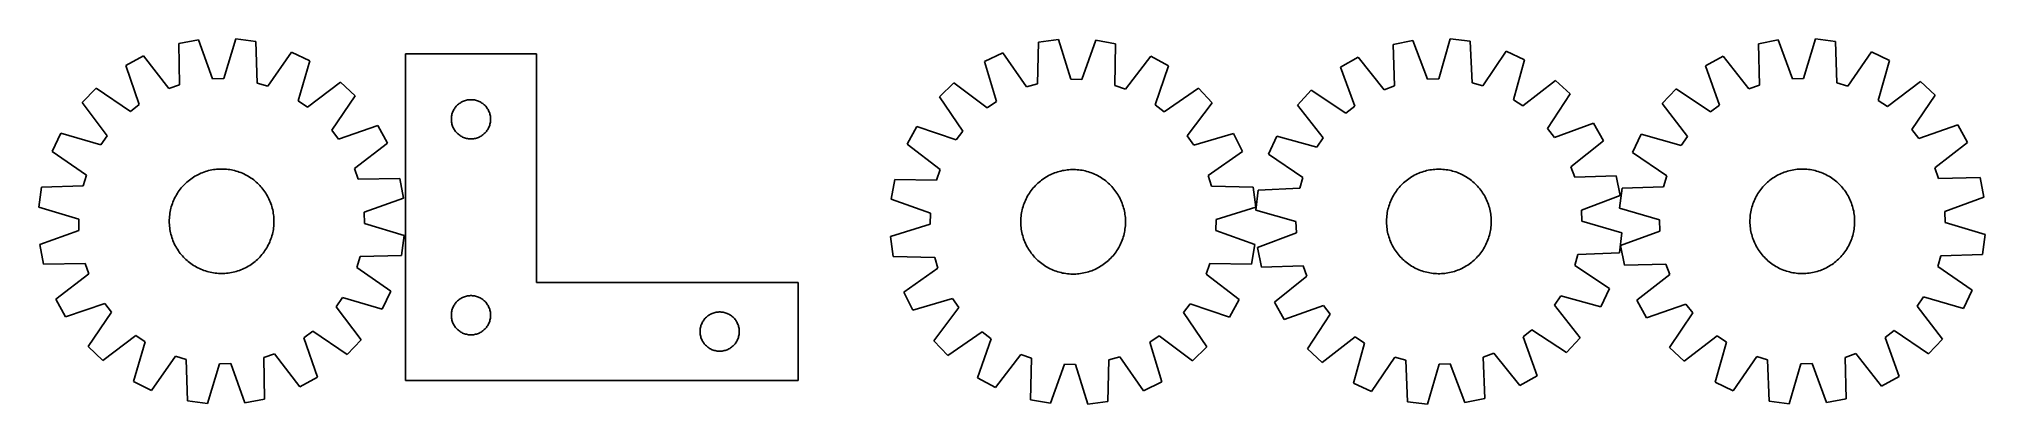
# Model space of a CAD drawing. Header units: millimetres. Extents: x 7 to 1493, y 7 to 286.
import ezdxf

# ---------------------------------------------------------------- set-up
doc = ezdxf.new("R2010")
doc.units = ezdxf.units.MM
doc.layers.add('CUT', color=7, linetype='CONTINUOUS', true_color=0x000000)

msp = doc.modelspace()

# ---------------------------------------------------------------- linework, layer by layer
at = {"layer": 'CUT'}
for p, q in [((128.545004, 285.35677), (113.411995, 282.577812)), ((113.411995, 282.577812), (114.015966, 250.819192)), ((139.263957, 255.45562), (128.545004, 285.35677)), ((157.075264, 286.056829), (147.835721, 255.665949)), ((172.326355, 284.023419), (157.075264, 286.056829)), ((173.280722, 252.273396), (172.326355, 284.023419)), ((770.315181, 283.54067), (769.442664, 251.788293)), ((785.56098, 285.613389), (770.315181, 283.54067)), ((794.878835, 255.246428), (785.56098, 285.613389)), ((814.09295, 284.986879), (803.451112, 255.058196)), ((829.233072, 282.24694), (814.09295, 284.986879)), ((1056.283951, 284.919892), (1041.197313, 281.899312)), ((1067.479654, 255.193961), (1056.283951, 284.919892)), ((1084.799369, 286.076062), (1076.046959, 255.541326)), ((1100.081025, 284.286777), (1084.799369, 286.076062)), ((1101.542954, 252.556074), (1100.081025, 284.286777)), ((1335.405738, 285.244582), (1320.287639, 282.385625)), ((1346.282687, 255.400541), (1335.405738, 285.244582)), ((1363.931896, 286.095525), (1354.853218, 255.656203)), ((1379.193529, 284.142805), (1363.931896, 286.095525)), ((1380.315807, 252.398274), (1379.193529, 284.142805)), ((86.494436, 273.095682), (72.960835, 265.776379)), ((105.92873, 247.970337), (86.494436, 273.095682)), ((199.676575, 275.872879), (181.497949, 249.82461)), ((213.552866, 269.226144), (199.676575, 275.872879)), ((204.649227, 238.735163), (213.552866, 269.226144)), ((386.720519, 274.546693), (286.720519, 274.546693)), ((286.720519, 274.546693), (286.720519, 24.546693)), ((386.720519, 99.546693), (386.720519, 274.546693)), ((742.986063, 275.319653), (729.126952, 268.63717)), ((729.126952, 268.63717), (738.109163, 238.169241)), ((761.231777, 249.318332), (742.986063, 275.319653)), ((828.710971, 250.486869), (829.233072, 282.24694)), ((856.174985, 272.83423), (836.805525, 247.65887)), ((869.727409, 265.549839), (856.174985, 272.83423)), ((1014.434814, 271.987981), (1001.019979, 264.453211)), ((1034.268379, 247.176603), (1014.434814, 271.987981)), ((1041.197313, 281.899312), (1042.309028, 250.15441)), ((1127.558076, 276.57461), (1109.798287, 250.238994)), ((1141.538875, 270.150607), (1127.558076, 276.57461)), ((1133.123925, 239.521155), (1141.538875, 270.150607)), ((1293.420606, 272.761262), (1279.925906, 265.370483)), ((1312.987515, 247.739055), (1293.420606, 272.761262)), ((1320.287639, 282.385625), (1321.059571, 250.630643)), ((1406.586474, 276.137033), (1388.54587, 249.992983)), ((1420.497726, 269.563782), (1406.586474, 276.137033)), ((1411.755475, 239.026136), (1420.497726, 269.563782)), ((72.960835, 265.776379), (83.349199, 235.758773)), ((147.835721, 255.665949), (139.263957, 255.45562)), ((237.045816, 253.022838), (211.707558, 233.866966)), ((248.188999, 242.413408), (237.045816, 253.022838)), ((803.451112, 255.058196), (794.878835, 255.246428)), ((859.41646, 235.505554), (869.727409, 265.549839)), ((1001.019979, 264.453211), (1011.886998, 234.605554)), ((1076.046959, 255.541326), (1067.479654, 255.193961)), ((1165.287912, 254.325025), (1140.259196, 234.766443)), ((1176.599316, 243.895131), (1165.287912, 254.325025)), ((1279.925906, 265.370483), (1290.472886, 235.40824)), ((1354.853218, 255.656203), (1346.282687, 255.400541)), ((1444.076045, 253.484955), (1418.839455, 234.195339)), ((1455.275185, 242.934609), (1444.076045, 253.484955)), ((50.290854, 248.440353), (39.681424, 237.29717)), ((76.538125, 230.550257), (50.290854, 248.440353)), ((114.015966, 250.819192), (105.92873, 247.970337)), ((181.497949, 249.82461), (173.280722, 252.273396)), ((211.707558, 233.866966), (204.649227, 238.735163)), ((230.298903, 216.166137), (248.188999, 242.413408)), ((329.670868, 237.786875), (330.361803, 238.132227)), ((330.361803, 238.132227), (331.069601, 238.441552)), ((331.069601, 238.441552), (331.792383, 238.714031)), ((331.792383, 238.714031), (332.528235, 238.948941)), ((332.528235, 238.948941), (333.275203, 239.145658)), ((333.275203, 239.145658), (334.031308, 239.303662)), ((334.031308, 239.303662), (334.794544, 239.422533)), ((334.794544, 239.422533), (335.562887, 239.501956)), ((335.562887, 239.501956), (336.3343, 239.54172)), ((336.3343, 239.54172), (337.106738, 239.54172)), ((337.106738, 239.54172), (337.878151, 239.501956)), ((337.878151, 239.501956), (338.646494, 239.422533)), ((338.646494, 239.422533), (339.409731, 239.303662)), ((339.409731, 239.303662), (340.165835, 239.145658)), ((340.165835, 239.145658), (340.912804, 238.948941)), ((340.912804, 238.948941), (341.648655, 238.714031)), ((341.648655, 238.714031), (342.371438, 238.441552)), ((342.371438, 238.441552), (343.079235, 238.132227)), ((343.079235, 238.132227), (343.77017, 237.786875)), ((705.67585, 252.373356), (694.560053, 241.735235)), ((694.560053, 241.735235), (712.517751, 215.53417)), ((731.063405, 233.282866), (705.67585, 252.373356)), ((738.109163, 238.169241), (731.063405, 233.282866)), ((769.442664, 251.788293), (761.231777, 249.318332)), ((836.805525, 247.65887), (828.710971, 250.486869)), ((892.442004, 248.272311), (866.240938, 230.314613)), ((903.080125, 237.156514), (892.442004, 248.272311)), ((978.630101, 246.756908), (968.200207, 235.445504)), ((1005.160079, 229.288794), (978.630101, 246.756908)), ((1042.309028, 250.15441), (1034.268379, 247.176603)), ((1109.798287, 250.238994), (1101.542954, 252.556074)), ((1140.259196, 234.766443), (1133.123925, 239.521155)), ((1159.131202, 217.365153), (1176.599316, 243.895131)), ((1257.347931, 247.9148), (1246.797585, 236.715659)), ((1283.689455, 230.163774), (1257.347931, 247.9148)), ((1321.059571, 250.630643), (1312.987515, 247.739055)), ((1388.54587, 249.992983), (1380.315807, 252.398274)), ((1418.839455, 234.195339), (1411.755475, 239.026136)), ((1437.524159, 216.593085), (1455.275185, 242.934609)), ((39.681424, 237.29717), (58.837295, 211.958911)), ((83.349199, 235.758773), (76.538125, 230.550257)), ((321.720519, 224.546693), (321.740408, 225.318874)), ((321.740408, 223.774511), (321.720519, 224.546693)), ((321.740408, 225.318874), (321.800021, 226.089008)), ((321.800021, 223.004378), (321.740408, 223.774511)), ((321.800021, 226.089008), (321.899201, 226.855051)), ((321.899201, 226.855051), (322.037684, 227.614974)), ((322.037684, 227.614974), (322.215103, 228.366759)), ((322.215103, 228.366759), (322.430988, 229.108415)), ((322.430988, 229.108415), (322.684767, 229.837974)), ((322.684767, 229.837974), (322.975766, 230.553501)), ((322.975766, 230.553501), (323.303213, 231.2531)), ((323.303213, 231.2531), (323.666241, 231.934914)), ((323.666241, 231.934914), (324.063886, 232.597136)), ((324.063886, 232.597136), (324.495094, 233.238009)), ((324.495094, 233.238009), (324.958722, 233.855835)), ((324.958722, 233.855835), (325.45354, 234.448974)), ((325.45354, 234.448974), (325.978236, 235.015855)), ((325.978236, 235.015855), (326.531419, 235.554973)), ((326.531419, 235.554973), (327.111621, 236.064899)), ((327.111621, 236.064899), (327.717305, 236.544281)), ((327.717305, 236.544281), (328.346863, 236.991848)), ((328.346863, 236.991848), (328.998627, 237.406412)), ((328.998627, 237.406412), (329.670868, 237.786875)), ((343.77017, 237.786875), (344.442411, 237.406412)), ((344.442411, 237.406412), (345.094175, 236.991848)), ((345.094175, 236.991848), (345.723733, 236.544281)), ((345.723733, 236.544281), (346.329417, 236.064899)), ((346.329417, 236.064899), (346.909619, 235.554973)), ((346.909619, 235.554973), (347.462802, 235.015855)), ((347.462802, 235.015855), (347.987498, 234.448974)), ((347.987498, 234.448974), (348.482316, 233.855835)), ((348.482316, 233.855835), (348.945944, 233.238009)), ((348.945944, 233.238009), (349.377153, 232.597136)), ((349.377153, 232.597136), (349.774798, 231.934914)), ((349.774798, 231.934914), (350.137825, 231.2531)), ((350.137825, 231.2531), (350.465273, 230.553501)), ((350.465273, 230.553501), (350.756271, 229.837974)), ((350.756271, 229.837974), (351.01005, 229.108415)), ((351.01005, 229.108415), (351.225935, 228.366759)), ((351.225935, 228.366759), (351.403354, 227.614974)), ((351.403354, 227.614974), (351.541838, 226.855051)), ((351.541838, 226.855051), (351.641017, 226.089008)), ((351.641017, 226.089008), (351.70063, 225.318874)), ((351.70063, 223.774511), (351.641017, 223.004378)), ((351.70063, 225.318874), (351.720519, 224.546693)), ((351.720519, 224.546693), (351.70063, 223.774511)), ((866.240938, 230.314613), (859.41646, 235.505554)), ((883.989635, 211.768959), (903.080125, 237.156514)), ((968.200207, 235.445504), (987.758789, 210.416788)), ((1011.886998, 234.605554), (1005.160079, 229.288794)), ((1246.797585, 236.715659), (1266.087201, 211.47907)), ((1290.472886, 235.40824), (1283.689455, 230.163774)), ((23.478117, 213.80422), (16.831382, 199.927929)), ((53.969099, 204.90058), (23.478117, 213.80422)), ((58.837295, 211.958911), (53.969099, 204.90058)), ((235.507419, 209.355063), (230.298903, 216.166137)), ((265.525025, 219.743427), (235.507419, 209.355063)), ((272.844328, 206.209826), (265.525025, 219.743427)), ((321.899201, 222.238334), (321.800021, 223.004378)), ((322.037684, 221.478412), (321.899201, 222.238334)), ((322.215103, 220.726626), (322.037684, 221.478412)), ((322.430988, 219.98497), (322.215103, 220.726626)), ((322.684767, 219.255411), (322.430988, 219.98497)), ((322.975766, 218.539884), (322.684767, 219.255411)), ((323.303213, 217.840286), (322.975766, 218.539884)), ((323.666241, 217.158472), (323.303213, 217.840286)), ((324.063886, 216.49625), (323.666241, 217.158472)), ((324.495094, 215.855376), (324.063886, 216.49625)), ((324.958722, 215.23755), (324.495094, 215.855376)), ((325.45354, 214.644411), (324.958722, 215.23755)), ((325.978236, 214.07753), (325.45354, 214.644411)), ((326.531419, 213.538412), (325.978236, 214.07753)), ((327.111621, 213.028486), (326.531419, 213.538412)), ((327.717305, 212.549104), (327.111621, 213.028486)), ((328.346863, 212.101537), (327.717305, 212.549104)), ((328.998627, 211.686973), (328.346863, 212.101537)), ((329.670868, 211.306511), (328.998627, 211.686973)), ((330.361803, 210.961159), (329.670868, 211.306511)), ((331.069601, 210.651833), (330.361803, 210.961159)), ((331.792383, 210.379354), (331.069601, 210.651833)), ((332.528235, 210.144445), (331.792383, 210.379354)), ((333.275203, 209.947727), (332.528235, 210.144445)), ((334.031308, 209.789723), (333.275203, 209.947727)), ((334.794544, 209.670853), (334.031308, 209.789723)), ((335.562887, 209.59143), (334.794544, 209.670853)), ((336.3343, 209.551666), (335.562887, 209.59143)), ((337.106738, 209.551666), (336.3343, 209.551666)), ((337.878151, 209.59143), (337.106738, 209.551666)), ((338.646494, 209.670853), (337.878151, 209.59143)), ((339.409731, 209.789723), (338.646494, 209.670853)), ((340.165835, 209.947727), (339.409731, 209.789723)), ((340.912804, 210.144445), (340.165835, 209.947727)), ((341.648655, 210.379354), (340.912804, 210.144445)), ((342.371438, 210.651833), (341.648655, 210.379354)), ((343.079235, 210.961159), (342.371438, 210.651833)), ((343.77017, 211.306511), (343.079235, 210.961159)), ((344.442411, 211.686973), (343.77017, 211.306511)), ((345.094175, 212.101537), (344.442411, 211.686973)), ((345.723733, 212.549104), (345.094175, 212.101537)), ((346.329417, 213.028486), (345.723733, 212.549104)), ((346.909619, 213.538412), (346.329417, 213.028486)), ((347.462802, 214.07753), (346.909619, 213.538412)), ((347.987498, 214.644411), (347.462802, 214.07753)), ((348.482316, 215.23755), (347.987498, 214.644411)), ((348.945944, 215.855376), (348.482316, 215.23755)), ((349.377153, 216.49625), (348.945944, 215.855376)), ((349.774798, 217.158472), (349.377153, 216.49625)), ((350.137825, 217.840286), (349.774798, 217.158472)), ((350.465273, 218.539884), (350.137825, 217.840286)), ((350.756271, 219.255411), (350.465273, 218.539884)), ((351.01005, 219.98497), (350.756271, 219.255411)), ((351.225935, 220.726626), (351.01005, 219.98497)), ((351.403354, 221.478412), (351.225935, 220.726626)), ((351.541838, 222.238334), (351.403354, 221.478412)), ((351.641017, 223.004378), (351.541838, 222.238334)), ((677.282524, 219.02064), (669.998133, 205.468216)), ((707.32681, 208.709691), (677.282524, 219.02064)), ((712.517751, 215.53417), (707.32681, 208.709691)), ((888.87601, 204.723201), (883.989635, 211.768959)), ((919.343938, 213.705412), (888.87601, 204.723201)), ((926.026422, 199.846301), (919.343938, 213.705412)), ((952.374625, 211.696467), (945.950622, 197.715668)), ((983.004077, 203.281517), (952.374625, 211.696467)), ((987.758789, 210.416788), (983.004077, 203.281517)), ((1164.447962, 210.638234), (1159.131202, 217.365153)), ((1194.295619, 221.505253), (1164.447962, 210.638234)), ((1201.830389, 208.090418), (1194.295619, 221.505253)), ((1230.718758, 213.13734), (1224.145507, 199.226089)), ((1261.256404, 204.39509), (1230.718758, 213.13734)), ((1266.087201, 211.47907), (1261.256404, 204.39509)), ((1442.768626, 209.809654), (1437.524159, 216.593085)), ((1472.730868, 220.356634), (1442.768626, 209.809654)), ((1480.121647, 206.861934), (1472.730868, 220.356634)), ((16.831382, 199.927929), (42.879651, 181.749303)), ((247.718983, 186.775532), (272.844328, 206.209826)), ((669.998133, 205.468216), (695.173493, 186.098756)), ((900.025101, 181.600587), (926.026422, 199.846301)), ((945.950622, 197.715668), (972.286238, 179.955879)), ((1177.019011, 188.256853), (1201.830389, 208.090418)), ((1224.145507, 199.226089), (1250.289557, 181.185485)), ((1455.09944, 187.295025), (1480.121647, 206.861934)), ((42.879651, 181.749303), (40.430865, 173.532076)), ((121.679508, 178.060199), (122.683647, 178.815653)), ((122.683647, 178.815653), (123.71102, 179.539194)), ((123.71102, 179.539194), (124.760614, 180.230107)), ((124.760614, 180.230107), (125.831391, 180.88771)), ((125.831391, 180.88771), (126.922296, 181.511356)), ((126.922296, 181.511356), (128.032252, 182.100427)), ((128.032252, 182.100427), (129.160163, 182.654343)), ((129.160163, 182.654343), (130.304917, 183.172557)), ((130.304917, 183.172557), (131.465383, 183.654558)), ((131.465383, 183.654558), (132.640417, 184.09987)), ((132.640417, 184.09987), (133.828858, 184.508054)), ((133.828858, 184.508054), (135.029534, 184.878706)), ((135.029534, 184.878706), (136.241261, 185.211461)), ((136.241261, 185.211461), (137.462841, 185.505991)), ((137.462841, 185.505991), (138.69307, 185.762005)), ((138.69307, 185.762005), (139.930734, 185.97925)), ((139.930734, 185.97925), (141.174611, 186.157511)), ((141.174611, 186.157511), (142.423473, 186.296614)), ((142.423473, 186.296614), (143.676089, 186.39642)), ((143.676089, 186.39642), (144.931221, 186.456832)), ((144.931221, 186.456832), (146.187632, 186.477789)), ((146.187632, 186.477789), (147.444081, 186.459271)), ((147.444081, 186.459271), (148.699328, 186.401296)), ((148.699328, 186.401296), (149.952135, 186.303921)), ((149.952135, 186.303921), (151.201265, 186.167243)), ((151.201265, 186.167243), (152.445485, 185.991396)), ((152.445485, 185.991396), (153.683569, 185.776554)), ((153.683569, 185.776554), (154.914292, 185.522928)), ((154.914292, 185.522928), (156.136442, 185.23077)), ((156.136442, 185.23077), (157.348812, 184.900368)), ((157.348812, 184.900368), (158.550206, 184.532047)), ((158.550206, 184.532047), (159.739437, 184.126171)), ((159.739437, 184.126171), (160.915333, 183.683141)), ((160.915333, 183.683141), (162.076733, 183.203393)), ((162.076733, 183.203393), (163.22249, 182.687402)), ((163.22249, 182.687402), (164.351475, 182.135677)), ((164.351475, 182.135677), (165.462572, 181.548761)), ((165.462572, 181.548761), (166.554685, 180.927235)), ((166.554685, 180.927235), (167.626737, 180.271711)), ((167.626737, 180.271711), (168.677669, 179.582836)), ((168.677669, 179.582836), (169.706445, 178.861291)), ((169.706445, 178.861291), (170.712049, 178.107788)), ((250.567838, 178.688295), (247.718983, 186.775532)), ((282.326459, 179.292266), (250.567838, 178.688295)), ((285.105417, 164.159258), (282.326459, 179.292266)), ((660.585423, 178.526303), (657.845485, 163.386181)), ((692.345495, 178.004202), (660.585423, 178.526303)), ((695.173493, 186.098756), (692.345495, 178.004202)), ((772.701375, 178.01154), (773.716786, 178.751776)), ((773.716786, 178.751776), (774.754946, 179.459751)), ((774.754946, 179.459751), (775.814833, 180.134768)), ((775.814833, 180.134768), (776.895399, 180.776159)), ((776.895399, 180.776159), (777.995579, 181.383293)), ((777.995579, 181.383293), (779.114286, 181.95557)), ((779.114286, 181.95557), (780.250417, 182.492424)), ((780.250417, 182.492424), (781.402851, 182.993328)), ((781.402851, 182.993328), (782.570449, 183.457785)), ((782.570449, 183.457785), (783.752061, 183.885338)), ((783.752061, 183.885338), (784.946519, 184.275564)), ((784.946519, 184.275564), (786.152645, 184.628079)), ((786.152645, 184.628079), (787.369248, 184.942535)), ((787.369248, 184.942535), (788.595129, 185.218622)), ((788.595129, 185.218622), (789.829077, 185.456066)), ((789.829077, 185.456066), (791.069874, 185.654634)), ((791.069874, 185.654634), (792.316296, 185.814129)), ((792.316296, 185.814129), (793.567113, 185.934395)), ((793.567113, 185.934395), (794.82109, 186.015312)), ((794.82109, 186.015312), (796.076991, 186.056801)), ((796.076991, 186.056801), (797.333574, 186.058821)), ((797.333574, 186.058821), (798.589602, 186.021369)), ((798.589602, 186.021369), (799.843833, 185.944483)), ((799.843833, 185.944483), (801.09503, 185.828239)), ((801.09503, 185.828239), (802.341958, 185.672751)), ((802.341958, 185.672751), (803.583387, 185.478173)), ((803.583387, 185.478173), (804.818092, 185.244697)), ((804.818092, 185.244697), (806.044853, 184.972553)), ((806.044853, 184.972553), (807.262462, 184.662009)), ((807.262462, 184.662009), (808.469714, 184.313373)), ((808.469714, 184.313373), (809.665421, 183.926988)), ((809.665421, 183.926988), (810.8484, 183.503236)), ((810.8484, 183.503236), (812.017486, 183.042534)), ((812.017486, 183.042534), (813.171524, 182.545338)), ((813.171524, 182.545338), (814.309375, 182.012138)), ((814.309375, 182.012138), (815.429916, 181.443461)), ((815.429916, 181.443461), (816.532042, 180.839867)), ((816.532042, 180.839867), (817.614664, 180.201952)), ((817.614664, 180.201952), (818.676715, 179.530346)), ((818.676715, 179.530346), (819.717146, 178.825712)), ((819.717146, 178.825712), (820.734931, 178.088744)), ((902.495062, 173.3897), (900.025101, 181.600587)), ((972.286238, 179.955879), (969.969158, 171.700546)), ((1052.12694, 178.298673), (1053.142612, 179.038549)), ((1053.142612, 179.038549), (1054.181024, 179.746157)), ((1054.181024, 179.746157), (1055.241149, 180.420798)), ((1055.241149, 180.420798), (1056.321942, 181.061807)), ((1056.321942, 181.061807), (1057.422337, 181.668551)), ((1057.422337, 181.668551), (1058.541247, 182.240432)), ((1058.541247, 182.240432), (1059.677568, 182.776884)), ((1059.677568, 182.776884), (1060.830179, 183.27738)), ((1060.830179, 183.27738), (1061.997941, 183.741423)), ((1061.997941, 183.741423), (1063.179704, 184.168558)), ((1063.179704, 184.168558), (1064.3743, 184.558362)), ((1064.3743, 184.558362), (1065.580551, 184.91045)), ((1065.580551, 184.91045), (1066.797266, 185.224475)), ((1066.797266, 185.224475), (1068.023244, 185.500128)), ((1068.023244, 185.500128), (1069.257276, 185.737135)), ((1069.257276, 185.737135), (1070.498143, 185.935264)), ((1070.498143, 185.935264), (1071.744622, 186.094318)), ((1071.744622, 186.094318), (1072.995481, 186.214141)), ((1072.995481, 186.214141), (1074.249487, 186.294614)), ((1074.249487, 186.294614), (1075.505402, 186.335659)), ((1075.505402, 186.335659), (1076.761986, 186.337233)), ((1076.761986, 186.337233), (1078.018, 186.299337)), ((1078.018, 186.299337), (1079.272204, 186.222007)), ((1079.272204, 186.222007), (1080.523359, 186.10532)), ((1080.523359, 186.10532), (1081.770233, 185.949391)), ((1081.770233, 185.949391), (1083.011593, 185.754373)), ((1083.011593, 185.754373), (1084.246215, 185.52046)), ((1084.246215, 185.52046), (1085.47288, 185.247881)), ((1085.47288, 185.247881), (1086.690378, 184.936907)), ((1086.690378, 184.936907), (1087.897508, 184.587844)), ((1087.897508, 184.587844), (1089.093077, 184.201035)), ((1089.093077, 184.201035), (1090.275907, 183.776864)), ((1090.275907, 183.776864), (1091.444829, 183.315749)), ((1091.444829, 183.315749), (1092.598691, 182.818145)), ((1092.598691, 182.818145), (1093.736353, 182.284542)), ((1093.736353, 182.284542), (1094.856693, 181.715468)), ((1094.856693, 181.715468), (1095.958605, 181.111484)), ((1095.958605, 181.111484), (1097.041001, 180.473186)), ((1097.041001, 180.473186), (1098.102815, 179.801204)), ((1098.102815, 179.801204), (1099.142996, 179.096201)), ((1099.142996, 179.096201), (1100.16052, 178.358874)), ((1179.996818, 180.216204), (1177.019011, 188.256853)), ((1211.74172, 181.327919), (1179.996818, 180.216204)), ((1214.7623, 166.241281), (1211.74172, 181.327919)), ((1250.289557, 181.185485), (1247.884265, 172.955421)), ((1329.107823, 177.9132), (1330.107952, 178.673954)), ((1330.107952, 178.673954), (1331.131485, 179.402918)), ((1331.131485, 179.402918), (1332.177409, 180.099373)), ((1332.177409, 180.099373), (1333.244693, 180.762631)), ((1333.244693, 180.762631), (1334.332285, 181.392037)), ((1334.332285, 181.392037), (1335.439109, 181.98697)), ((1335.439109, 181.98697), (1336.564075, 182.546844)), ((1336.564075, 182.546844), (1337.706072, 183.071106)), ((1337.706072, 183.071106), (1338.863973, 183.559238)), ((1338.863973, 183.559238), (1340.036635, 184.010758)), ((1340.036635, 184.010758), (1341.222901, 184.425221)), ((1341.222901, 184.425221), (1342.4216, 184.802219)), ((1342.4216, 184.802219), (1343.631549, 185.141378)), ((1343.631549, 185.141378), (1344.851555, 185.442365)), ((1344.851555, 185.442365), (1346.080413, 185.704881)), ((1346.080413, 185.704881), (1347.31691, 185.928669)), ((1347.31691, 185.928669), (1348.559827, 186.113507)), ((1348.559827, 186.113507), (1349.807936, 186.259213)), ((1349.807936, 186.259213), (1351.060006, 186.365643)), ((1351.060006, 186.365643), (1352.314802, 186.432692)), ((1352.314802, 186.432692), (1353.571084, 186.460294)), ((1353.571084, 186.460294), (1354.827613, 186.448421)), ((1354.827613, 186.448421), (1356.083149, 186.397086)), ((1356.083149, 186.397086), (1357.336454, 186.306338)), ((1357.336454, 186.306338), (1358.586289, 186.176269)), ((1358.586289, 186.176269), (1359.831422, 186.007005)), ((1359.831422, 186.007005), (1361.070624, 185.798714)), ((1361.070624, 185.798714), (1362.302672, 185.551601)), ((1362.302672, 185.551601), (1363.526351, 185.265911)), ((1363.526351, 185.265911), (1364.740451, 184.941926)), ((1364.740451, 184.941926), (1365.943776, 184.579964)), ((1365.943776, 184.579964), (1367.135137, 184.180384)), ((1367.135137, 184.180384), (1368.31336, 183.743579)), ((1368.31336, 183.743579), (1369.477281, 183.269981)), ((1369.477281, 183.269981), (1370.625751, 182.760056)), ((1370.625751, 182.760056), (1371.757638, 182.21431)), ((1371.757638, 182.21431), (1372.871823, 181.633279)), ((1372.871823, 181.633279), (1373.967209, 181.017537)), ((1373.967209, 181.017537), (1375.042713, 180.367692)), ((1375.042713, 180.367692), (1376.097274, 179.684386)), ((1376.097274, 179.684386), (1377.129851, 178.968292)), ((1377.129851, 178.968292), (1378.139426, 178.220118)), ((1457.991029, 179.222969), (1455.09944, 187.295025)), ((1489.74601, 179.994901), (1457.991029, 179.222969)), ((1492.604967, 164.876802), (1489.74601, 179.994901)), ((8.680843, 172.577709), (6.647432, 157.326617)), ((40.430865, 173.532076), (8.680843, 172.577709)), ((110.016859, 163.473844), (110.568585, 164.602828)), ((110.568585, 164.602828), (111.155501, 165.713925)), ((111.155501, 165.713925), (111.777027, 166.806039)), ((111.777027, 166.806039), (112.432551, 167.878091)), ((112.432551, 167.878091), (113.121425, 168.929023)), ((113.121425, 168.929023), (113.84297, 169.957799)), ((113.84297, 169.957799), (114.596474, 170.963403)), ((114.596474, 170.963403), (115.381193, 171.944842)), ((115.381193, 171.944842), (116.196352, 172.901149)), ((116.196352, 172.901149), (117.041147, 173.831379)), ((117.041147, 173.831379), (117.914745, 174.734614)), ((117.914745, 174.734614), (118.816283, 175.609963)), ((118.816283, 175.609963), (119.744871, 176.456563)), ((119.744871, 176.456563), (120.699593, 177.273577)), ((120.699593, 177.273577), (121.679508, 178.060199)), ((170.712049, 178.107788), (171.693489, 177.323069)), ((171.693489, 177.323069), (172.649795, 176.50791)), ((172.649795, 176.50791), (173.580025, 175.663115)), ((173.580025, 175.663115), (174.483261, 174.789517)), ((174.483261, 174.789517), (175.35861, 173.887979)), ((175.35861, 173.887979), (176.205209, 172.959391)), ((176.205209, 172.959391), (177.022223, 172.004668)), ((177.022223, 172.004668), (177.808845, 171.024754)), ((177.808845, 171.024754), (178.564299, 170.020614)), ((178.564299, 170.020614), (179.28784, 168.993241)), ((179.28784, 168.993241), (179.978753, 167.943648)), ((179.978753, 167.943648), (180.636357, 166.87287)), ((180.636357, 166.87287), (181.260002, 165.781966)), ((181.260002, 165.781966), (181.849073, 164.67201)), ((181.849073, 164.67201), (182.402989, 163.544099)), ((255.204267, 153.440304), (285.105417, 164.159258)), ((760.287025, 162.464755), (760.820225, 163.602606)), ((760.820225, 163.602606), (761.388903, 164.723147)), ((761.388903, 164.723147), (761.992497, 165.825273)), ((761.992497, 165.825273), (762.630411, 166.907895)), ((762.630411, 166.907895), (763.302017, 167.969946)), ((763.302017, 167.969946), (764.006652, 169.010378)), ((764.006652, 169.010378), (764.743619, 170.028162)), ((764.743619, 170.028162), (765.512192, 171.022296)), ((765.512192, 171.022296), (766.311613, 171.991798)), ((766.311613, 171.991798), (767.141092, 172.935711)), ((767.141092, 172.935711), (767.99981, 173.853104)), ((767.99981, 173.853104), (768.886921, 174.743071)), ((768.886921, 174.743071), (769.801548, 175.604734)), ((769.801548, 175.604734), (770.74279, 176.437243)), ((770.74279, 176.437243), (771.709717, 177.239775)), ((771.709717, 177.239775), (772.701375, 178.01154)), ((820.734931, 178.088744), (821.729065, 177.320171)), ((821.729065, 177.320171), (822.698567, 176.520751)), ((822.698567, 176.520751), (823.64248, 175.691272)), ((823.64248, 175.691272), (824.559873, 174.832554)), ((824.559873, 174.832554), (825.44984, 173.945443)), ((825.44984, 173.945443), (826.311503, 173.030815)), ((826.311503, 173.030815), (827.144011, 172.089573)), ((827.144011, 172.089573), (827.946544, 171.122646)), ((827.946544, 171.122646), (828.718309, 170.130988)), ((828.718309, 170.130988), (829.458545, 169.115578)), ((829.458545, 169.115578), (830.16652, 168.077417)), ((830.16652, 168.077417), (830.841536, 167.017531)), ((830.841536, 167.017531), (831.482928, 165.936964)), ((831.482928, 165.936964), (832.090062, 164.836784)), ((832.090062, 164.836784), (832.662338, 163.718077)), ((832.662338, 163.718077), (833.199193, 162.581946)), ((934.247439, 172.517182), (902.495062, 173.3897)), ((936.320158, 157.271384), (934.247439, 172.517182)), ((938.238455, 170.238617), (936.44917, 154.956961)), ((969.969158, 171.700546), (938.238455, 170.238617)), ((1039.707087, 162.756283), (1040.24069, 163.893945)), ((1040.24069, 163.893945), (1040.809764, 165.014285)), ((1040.809764, 165.014285), (1041.413748, 166.116197)), ((1041.413748, 166.116197), (1042.052046, 167.198594)), ((1042.052046, 167.198594), (1042.724028, 168.260407)), ((1042.724028, 168.260407), (1043.429031, 169.300588)), ((1043.429031, 169.300588), (1044.166358, 170.318112)), ((1044.166358, 170.318112), (1044.935283, 171.311974)), ((1044.935283, 171.311974), (1045.735047, 172.281193)), ((1045.735047, 172.281193), (1046.56486, 173.224812)), ((1046.56486, 173.224812), (1047.423903, 174.141901)), ((1047.423903, 174.141901), (1048.311329, 175.031554)), ((1048.311329, 175.031554), (1049.226261, 175.892893)), ((1049.226261, 175.892893), (1050.167798, 176.725069)), ((1050.167798, 176.725069), (1051.135009, 177.527259)), ((1051.135009, 177.527259), (1052.12694, 178.298673)), ((1100.16052, 178.358874), (1101.154382, 177.589949)), ((1101.154382, 177.589949), (1102.123601, 176.790185)), ((1102.123601, 176.790185), (1103.06722, 175.960372)), ((1103.06722, 175.960372), (1103.984309, 175.101329)), ((1103.984309, 175.101329), (1104.873962, 174.213903)), ((1104.873962, 174.213903), (1105.735301, 173.298971)), ((1105.735301, 173.298971), (1106.567476, 172.357434)), ((1106.567476, 172.357434), (1107.369667, 171.390223)), ((1107.369667, 171.390223), (1108.141081, 170.398292)), ((1108.141081, 170.398292), (1108.880957, 169.38262)), ((1108.880957, 169.38262), (1109.588564, 168.344208)), ((1109.588564, 168.344208), (1110.263206, 167.284083)), ((1110.263206, 167.284083), (1110.904215, 166.20329)), ((1110.904215, 166.20329), (1111.510959, 165.102895)), ((1111.510959, 165.102895), (1112.08284, 163.983985)), ((1112.08284, 163.983985), (1112.619292, 162.847664)), ((1185.036369, 155.045578), (1214.7623, 166.241281)), ((1216.139735, 171.833144), (1214.187014, 156.571511)), ((1247.884265, 172.955421), (1216.139735, 171.833144)), ((1317.522483, 163.265366), (1318.06823, 164.397252)), ((1318.06823, 164.397252), (1318.649261, 165.511438)), ((1318.649261, 165.511438), (1319.265003, 166.606823)), ((1319.265003, 166.606823), (1319.914848, 167.682327)), ((1319.914848, 167.682327), (1320.598154, 168.736888)), ((1320.598154, 168.736888), (1321.314248, 169.769466)), ((1321.314248, 169.769466), (1322.062422, 170.779041)), ((1322.062422, 170.779041), (1322.841939, 171.764617)), ((1322.841939, 171.764617), (1323.652029, 172.725222)), ((1323.652029, 172.725222), (1324.491893, 173.659907)), ((1324.491893, 173.659907), (1325.360701, 174.56775)), ((1325.360701, 174.56775), (1326.257597, 175.447855)), ((1326.257597, 175.447855), (1327.181694, 176.299354)), ((1327.181694, 176.299354), (1328.132082, 177.121406)), ((1328.132082, 177.121406), (1329.107823, 177.9132)), ((1378.139426, 178.220118), (1379.125003, 177.440601)), ((1379.125003, 177.440601), (1380.085607, 176.630511)), ((1380.085607, 176.630511), (1381.020292, 175.790647)), ((1381.020292, 175.790647), (1381.928135, 174.921839)), ((1381.928135, 174.921839), (1382.80824, 174.024943)), ((1382.80824, 174.024943), (1383.659739, 173.100846)), ((1383.659739, 173.100846), (1384.481791, 172.150458)), ((1384.481791, 172.150458), (1385.273585, 171.174717)), ((1385.273585, 171.174717), (1386.034339, 170.174587)), ((1386.034339, 170.174587), (1386.763304, 169.151055)), ((1386.763304, 169.151055), (1387.459758, 168.105131)), ((1387.459758, 168.105131), (1388.123016, 167.037847)), ((1388.123016, 167.037847), (1388.752422, 165.950255)), ((1388.752422, 165.950255), (1389.347356, 164.843431)), ((1389.347356, 164.843431), (1389.90723, 163.718465)), ((1389.90723, 163.718465), (1390.431491, 162.576468)), ((1462.760927, 153.999853), (1492.604967, 164.876802)), ((6.647432, 157.326617), (37.038312, 148.087075)), ((106.244991, 147.695434), (106.302966, 148.950682)), ((106.302966, 148.950682), (106.400341, 150.203489)), ((106.400341, 150.203489), (106.537019, 151.452619)), ((106.537019, 151.452619), (106.712866, 152.696839)), ((106.712866, 152.696839), (106.927708, 153.934922)), ((106.927708, 153.934922), (107.181333, 155.165646)), ((107.181333, 155.165646), (107.473491, 156.387796)), ((107.473491, 156.387796), (107.803894, 157.600166)), ((107.803894, 157.600166), (108.172215, 158.80156)), ((108.172215, 158.80156), (108.57809, 159.990791)), ((108.57809, 159.990791), (109.021121, 161.166687)), ((109.021121, 161.166687), (109.500868, 162.328087)), ((109.500868, 162.328087), (110.016859, 163.473844)), ((182.402989, 163.544099), (182.921204, 162.399345)), ((182.921204, 162.399345), (183.403205, 161.238879)), ((183.403205, 161.238879), (183.848516, 160.063845)), ((183.848516, 160.063845), (184.2567, 158.875404)), ((184.2567, 158.875404), (184.627352, 157.674727)), ((184.627352, 157.674727), (184.960107, 156.463001)), ((184.960107, 156.463001), (185.254637, 155.24142)), ((185.254637, 155.24142), (185.510651, 154.011191)), ((185.510651, 154.011191), (185.727896, 152.773527)), ((185.727896, 152.773527), (185.906158, 151.529651)), ((185.906158, 151.529651), (186.04526, 150.280788)), ((186.04526, 150.280788), (186.145067, 149.028173)), ((186.145067, 149.028173), (186.205478, 147.77304)), ((255.414596, 144.868541), (255.204267, 153.440304)), ((657.845485, 163.386181), (687.774167, 152.744343)), ((687.774167, 152.744343), (687.585936, 144.172066)), ((756.810994, 147.882833), (756.88788, 149.137064)), ((756.88788, 149.137064), (757.004124, 150.388261)), ((757.004124, 150.388261), (757.159612, 151.635189)), ((757.159612, 151.635189), (757.35419, 152.876618)), ((757.35419, 152.876618), (757.587667, 154.111323)), ((757.587667, 154.111323), (757.859811, 155.338085)), ((757.859811, 155.338085), (758.170354, 156.555693)), ((758.170354, 156.555693), (758.518991, 157.762946)), ((758.518991, 157.762946), (758.905376, 158.958652)), ((758.905376, 158.958652), (759.329128, 160.141632)), ((759.329128, 160.141632), (759.789829, 161.310717)), ((759.789829, 161.310717), (760.287025, 162.464755)), ((833.199193, 162.581946), (833.700096, 161.429513)), ((833.700096, 161.429513), (834.164554, 160.261914)), ((834.164554, 160.261914), (834.592106, 159.080303)), ((834.592106, 159.080303), (834.982333, 157.885845)), ((834.982333, 157.885845), (835.334848, 156.679719)), ((835.334848, 156.679719), (835.649304, 155.463115)), ((835.649304, 155.463115), (835.92539, 154.237235)), ((835.92539, 154.237235), (836.162835, 153.003287)), ((836.162835, 153.003287), (836.361403, 151.76249)), ((836.361403, 151.76249), (836.520898, 150.516067)), ((836.520898, 150.516067), (836.641164, 149.265251)), ((836.641164, 149.265251), (836.722081, 148.011273)), ((905.953196, 147.953529), (936.320158, 157.271384)), ((936.44917, 154.956961), (966.983906, 146.204551)), ((1036.225895, 148.175592), (1036.303225, 149.429796)), ((1036.303225, 149.429796), (1036.419912, 150.680952)), ((1036.419912, 150.680952), (1036.575841, 151.927825)), ((1036.575841, 151.927825), (1036.770859, 153.169185)), ((1036.770859, 153.169185), (1037.004772, 154.403807)), ((1037.004772, 154.403807), (1037.277351, 155.630472)), ((1037.277351, 155.630472), (1037.588325, 156.84797)), ((1037.588325, 156.84797), (1037.937388, 158.0551)), ((1037.937388, 158.0551), (1038.324197, 159.250669)), ((1038.324197, 159.250669), (1038.748368, 160.433499)), ((1038.748368, 160.433499), (1039.209483, 161.602421)), ((1039.209483, 161.602421), (1039.707087, 162.756283)), ((1112.619292, 162.847664), (1113.119787, 161.695053)), ((1113.119787, 161.695053), (1113.583831, 160.527291)), ((1113.583831, 160.527291), (1114.010966, 159.345528)), ((1114.010966, 159.345528), (1114.40077, 158.150932)), ((1114.40077, 158.150932), (1114.752858, 156.944681)), ((1114.752858, 156.944681), (1115.066883, 155.727966)), ((1115.066883, 155.727966), (1115.342535, 154.501988)), ((1115.342535, 154.501988), (1115.579543, 153.267956)), ((1115.579543, 153.267956), (1115.777671, 152.027089)), ((1115.777671, 152.027089), (1115.936726, 150.780611)), ((1115.936726, 150.780611), (1116.056549, 149.529751)), ((1116.056549, 149.529751), (1116.137022, 148.275745)), ((1185.383734, 146.478273), (1185.036369, 155.045578)), ((1214.187014, 156.571511), (1244.626337, 147.492833)), ((1313.834119, 147.467228), (1313.885454, 148.722764)), ((1313.885454, 148.722764), (1313.976201, 149.976068)), ((1313.976201, 149.976068), (1314.106271, 151.225904)), ((1314.106271, 151.225904), (1314.275535, 152.471037)), ((1314.275535, 152.471037), (1314.483826, 153.710239)), ((1314.483826, 153.710239), (1314.730938, 154.942287)), ((1314.730938, 154.942287), (1315.016629, 156.165965)), ((1315.016629, 156.165965), (1315.340614, 157.380066)), ((1315.340614, 157.380066), (1315.702576, 158.583391)), ((1315.702576, 158.583391), (1316.102156, 159.774752)), ((1316.102156, 159.774752), (1316.538961, 160.952975)), ((1316.538961, 160.952975), (1317.012559, 162.116895)), ((1317.012559, 162.116895), (1317.522483, 163.265366)), ((1390.431491, 162.576468), (1390.919623, 161.418567)), ((1390.919623, 161.418567), (1391.371143, 160.245905)), ((1391.371143, 160.245905), (1391.785607, 159.059639)), ((1391.785607, 159.059639), (1392.162604, 157.86094)), ((1392.162604, 157.86094), (1392.501763, 156.650991)), ((1392.501763, 156.650991), (1392.80275, 155.430985)), ((1392.80275, 155.430985), (1393.065267, 154.202127)), ((1393.065267, 154.202127), (1393.289054, 152.96563)), ((1393.289054, 152.96563), (1393.473892, 151.722713)), ((1393.473892, 151.722713), (1393.619598, 150.474604)), ((1393.619598, 150.474604), (1393.726028, 149.222534)), ((1393.726028, 149.222534), (1393.793077, 147.967738)), ((1463.016588, 145.429322), (1462.760927, 153.999853)), ((37.248641, 139.515311), (7.347491, 128.796357)), ((37.038312, 148.087075), (37.248641, 139.515311)), ((106.226473, 146.438985), (106.244991, 147.695434)), ((106.24743, 145.182575), (106.226473, 146.438985)), ((106.307841, 143.927442), (106.24743, 145.182575)), ((106.407648, 142.674827), (106.307841, 143.927442)), ((106.54675, 141.425965), (106.407648, 142.674827)), ((106.725012, 140.182088), (106.54675, 141.425965)), ((106.942257, 138.944424), (106.725012, 140.182088)), ((107.198271, 137.714195), (106.942257, 138.944424)), ((107.4928, 136.492614), (107.198271, 137.714195)), ((107.825556, 135.280888), (107.4928, 136.492614)), ((108.196208, 134.080212), (107.825556, 135.280888)), ((108.604391, 132.89177), (108.196208, 134.080212)), ((184.280693, 134.154056), (183.874818, 132.964824)), ((184.649014, 135.355449), (184.280693, 134.154056)), ((184.979417, 136.567819), (184.649014, 135.355449)), ((185.271575, 137.789969), (184.979417, 136.567819)), ((185.5252, 139.020693), (185.271575, 137.789969)), ((185.740042, 140.258776), (185.5252, 139.020693)), ((185.915889, 141.502997), (185.740042, 140.258776)), ((186.052567, 142.752127), (185.915889, 141.502997)), ((186.149942, 144.004934), (186.052567, 142.752127)), ((186.207917, 145.260181), (186.149942, 144.004934)), ((186.205478, 147.77304), (186.226435, 146.51663)), ((186.226435, 146.51663), (186.207917, 145.260181)), ((285.805476, 135.628998), (255.414596, 144.868541)), ((283.772065, 120.377907), (285.805476, 135.628998)), ((687.585936, 144.172066), (657.218975, 134.854211)), ((657.218975, 134.854211), (659.291693, 119.608412)), ((756.773543, 146.626806), (756.810994, 147.882833)), ((756.775562, 145.370222), (756.773543, 146.626806)), ((756.817051, 144.114322), (756.775562, 145.370222)), ((756.897969, 142.860344), (756.817051, 144.114322)), ((757.018234, 141.609527), (756.897969, 142.860344)), ((757.17773, 140.363105), (757.018234, 141.609527)), ((757.376298, 139.122308), (757.17773, 140.363105)), ((757.613742, 137.88836), (757.376298, 139.122308)), ((757.889828, 136.66248), (757.613742, 137.88836)), ((758.204284, 135.445876), (757.889828, 136.66248)), ((758.556799, 134.23975), (758.204284, 135.445876)), ((758.947026, 133.045292), (758.556799, 134.23975)), ((835.020142, 134.362649), (834.633757, 133.166943)), ((835.368778, 135.569902), (835.020142, 134.362649)), ((835.679321, 136.78751), (835.368778, 135.569902)), ((835.951466, 138.014272), (835.679321, 136.78751)), ((836.184942, 139.248976), (835.951466, 138.014272)), ((836.37952, 140.490406), (836.184942, 139.248976)), ((836.535008, 141.737334), (836.37952, 140.490406)), ((836.651252, 142.988531), (836.535008, 141.737334)), ((836.728138, 144.242762), (836.651252, 142.988531)), ((836.722081, 148.011273), (836.76357, 146.755373)), ((836.76559, 145.498789), (836.728138, 144.242762)), ((836.76357, 146.755373), (836.76559, 145.498789)), ((905.764965, 139.381251), (905.953196, 147.953529)), ((935.693647, 128.739414), (905.764965, 139.381251)), ((967.331271, 137.637247), (937.60534, 126.441543)), ((966.983906, 146.204551), (967.331271, 137.637247)), ((1036.187999, 146.919578), (1036.225895, 148.175592)), ((1036.189574, 145.662994), (1036.187999, 146.919578)), ((1036.230618, 144.407079), (1036.189574, 145.662994)), ((1036.311091, 143.153073), (1036.230618, 144.407079)), ((1036.430914, 141.902214), (1036.311091, 143.153073)), ((1036.589968, 140.655735), (1036.430914, 141.902214)), ((1036.788097, 139.414868), (1036.589968, 140.655735)), ((1037.025104, 138.180836), (1036.788097, 139.414868)), ((1037.300757, 136.954858), (1037.025104, 138.180836)), ((1037.614782, 135.738143), (1037.300757, 136.954858)), ((1037.96687, 134.531892), (1037.614782, 135.738143)), ((1038.356674, 133.337296), (1037.96687, 134.531892)), ((1114.430251, 134.627724), (1114.043443, 133.432155)), ((1114.779315, 135.834854), (1114.430251, 134.627724)), ((1115.090289, 137.052352), (1114.779315, 135.834854)), ((1115.362868, 138.279017), (1115.090289, 137.052352)), ((1115.596781, 139.513639), (1115.362868, 138.279017)), ((1115.791799, 140.754999), (1115.596781, 139.513639)), ((1115.947728, 142.001873), (1115.791799, 140.754999)), ((1116.064415, 143.253028), (1115.947728, 142.001873)), ((1116.141745, 144.507232), (1116.064415, 143.253028)), ((1116.137022, 148.275745), (1116.178066, 147.01983)), ((1116.179641, 145.763246), (1116.141745, 144.507232)), ((1116.178066, 147.01983), (1116.179641, 145.763246)), ((1215.91847, 137.725863), (1185.383734, 146.478273)), ((1214.129184, 122.444207), (1215.91847, 137.725863)), ((1244.881998, 138.922302), (1215.037958, 128.045353)), ((1244.626337, 147.492833), (1244.881998, 138.922302)), ((1313.822246, 146.210698), (1313.834119, 147.467228)), ((1313.849848, 144.954416), (1313.822246, 146.210698)), ((1313.916897, 143.699621), (1313.849848, 144.954416)), ((1314.023327, 142.447551), (1313.916897, 143.699621)), ((1314.169033, 141.199442), (1314.023327, 142.447551)), ((1314.353871, 139.956525), (1314.169033, 141.199442)), ((1314.577659, 138.720028), (1314.353871, 139.956525)), ((1314.840175, 137.49117), (1314.577659, 138.720028)), ((1315.141162, 136.271164), (1314.840175, 137.49117)), ((1315.480321, 135.061214), (1315.141162, 136.271164)), ((1315.857319, 133.862515), (1315.480321, 135.061214)), ((1316.271782, 132.676249), (1315.857319, 133.862515)), ((1391.940349, 134.338764), (1391.540769, 133.147403)), ((1392.302311, 135.542089), (1391.940349, 134.338764)), ((1392.626297, 136.756189), (1392.302311, 135.542089)), ((1392.911987, 137.979867), (1392.626297, 136.756189)), ((1393.159099, 139.211915), (1392.911987, 137.979867)), ((1393.36739, 140.451117), (1393.159099, 139.211915)), ((1393.536654, 141.696251), (1393.36739, 140.451117)), ((1393.666724, 142.946086), (1393.536654, 141.696251)), ((1393.757471, 144.19939), (1393.666724, 142.946086)), ((1393.808806, 145.454927), (1393.757471, 144.19939)), ((1393.793077, 147.967738), (1393.820679, 146.711456)), ((1393.820679, 146.711456), (1393.808806, 145.454927)), ((1493.455911, 136.350643), (1463.016588, 145.429322)), ((1491.503191, 121.089011), (1493.455911, 136.350643)), ((7.347491, 128.796357), (10.126449, 113.663349)), ((109.049703, 131.716737), (108.604391, 132.89177)), ((109.531704, 130.55627), (109.049703, 131.716737)), ((110.049919, 129.411517), (109.531704, 130.55627)), ((110.603835, 128.283605), (110.049919, 129.411517)), ((111.192906, 127.17365), (110.603835, 128.283605)), ((111.816551, 126.082745), (111.192906, 127.17365)), ((112.474155, 125.011967), (111.816551, 126.082745)), ((113.165068, 123.962374), (112.474155, 125.011967)), ((113.888608, 122.935001), (113.165068, 123.962374)), ((114.644063, 121.930862), (113.888608, 122.935001)), ((115.430685, 120.950947), (114.644063, 121.930862)), ((116.247699, 119.996225), (115.430685, 120.950947)), ((117.094298, 119.067636), (116.247699, 119.996225)), ((117.969647, 118.166098), (117.094298, 119.067636)), ((175.411761, 119.124236), (174.538163, 118.221001)), ((176.256556, 120.054466), (175.411761, 119.124236)), ((177.071715, 121.010773), (176.256556, 120.054466)), ((177.856434, 121.992212), (177.071715, 121.010773)), ((178.609938, 122.997816), (177.856434, 121.992212)), ((179.331483, 124.026592), (178.609938, 122.997816)), ((180.020357, 125.077525), (179.331483, 124.026592)), ((180.675881, 126.149576), (180.020357, 125.077525)), ((181.297407, 127.24169), (180.675881, 126.149576)), ((181.884323, 128.352787), (181.297407, 127.24169)), ((182.436049, 129.481771), (181.884323, 128.352787)), ((182.95204, 130.627529), (182.436049, 129.481771)), ((183.431787, 131.788928), (182.95204, 130.627529)), ((183.874818, 132.964824), (183.431787, 131.788928)), ((249.573257, 111.206312), (252.022043, 119.423539)), ((252.022043, 119.423539), (283.772065, 120.377907)), ((659.291693, 119.608412), (691.044071, 118.735895)), ((759.374579, 131.863681), (758.947026, 133.045292)), ((759.839036, 130.696082), (759.374579, 131.863681)), ((760.339939, 129.543649), (759.839036, 130.696082)), ((760.876794, 128.407518), (760.339939, 129.543649)), ((761.449071, 127.28881), (760.876794, 128.407518)), ((762.056204, 126.18863), (761.449071, 127.28881)), ((762.697596, 125.108064), (762.056204, 126.18863)), ((763.372612, 124.048178), (762.697596, 125.108064)), ((764.080588, 123.010017), (763.372612, 124.048178)), ((764.820823, 121.994606), (764.080588, 123.010017)), ((765.592588, 121.002948), (764.820823, 121.994606)), ((766.395121, 120.036021), (765.592588, 121.002948)), ((767.22763, 119.09478), (766.395121, 120.036021)), ((768.089293, 118.180152), (767.22763, 119.09478)), ((826.398041, 119.189884), (825.539322, 118.272491)), ((827.22752, 120.133797), (826.398041, 119.189884)), ((828.02694, 121.103299), (827.22752, 120.133797)), ((828.795513, 122.097432), (828.02694, 121.103299)), ((829.532481, 123.115217), (828.795513, 122.097432)), ((830.237115, 124.155648), (829.532481, 123.115217)), ((830.908721, 125.217699), (830.237115, 124.155648)), ((831.546636, 126.300322), (830.908721, 125.217699)), ((832.15023, 127.402448), (831.546636, 126.300322)), ((832.718907, 128.522989), (832.15023, 127.402448)), ((833.252107, 129.66084), (832.718907, 128.522989)), ((833.749303, 130.814878), (833.252107, 129.66084)), ((834.210005, 131.983963), (833.749303, 130.814878)), ((834.633757, 133.166943), (834.210005, 131.983963)), ((932.953709, 113.599292), (935.693647, 128.739414)), ((937.60534, 126.441543), (940.62592, 111.354905)), ((1038.783809, 132.155534), (1038.356674, 133.337296)), ((1039.247852, 130.987771), (1038.783809, 132.155534)), ((1039.748348, 129.83516), (1039.247852, 130.987771)), ((1040.2848, 128.698839), (1039.748348, 129.83516)), ((1040.856681, 127.579929), (1040.2848, 128.698839)), ((1041.463425, 126.479534), (1040.856681, 127.579929)), ((1042.104434, 125.398741), (1041.463425, 126.479534)), ((1042.779075, 124.338616), (1042.104434, 125.398741)), ((1043.486683, 123.300204), (1042.779075, 124.338616)), ((1044.226559, 122.284532), (1043.486683, 123.300204)), ((1044.997973, 121.292601), (1044.226559, 122.284532)), ((1045.800163, 120.32539), (1044.997973, 121.292601)), ((1046.632339, 119.383853), (1045.800163, 120.32539)), ((1047.493678, 118.468921), (1046.632339, 119.383853)), ((1105.80278, 119.458012), (1104.943737, 118.540923)), ((1106.632593, 120.401631), (1105.80278, 119.458012)), ((1107.432357, 121.37085), (1106.632593, 120.401631)), ((1108.201282, 122.364712), (1107.432357, 121.37085)), ((1108.938609, 123.382236), (1108.201282, 122.364712)), ((1109.643612, 124.422417), (1108.938609, 123.382236)), ((1110.315594, 125.484231), (1109.643612, 124.422417)), ((1110.953892, 126.566627), (1110.315594, 125.484231)), ((1111.557876, 127.668539), (1110.953892, 126.566627)), ((1112.12695, 128.788879), (1111.557876, 127.668539)), ((1112.660553, 129.926541), (1112.12695, 128.788879)), ((1113.158157, 131.080403), (1112.660553, 129.926541)), ((1113.619272, 132.249325), (1113.158157, 131.080403)), ((1114.043443, 133.432155), (1113.619272, 132.249325)), ((1180.081402, 112.726945), (1182.398481, 120.982278)), ((1182.398481, 120.982278), (1214.129184, 122.444207)), ((1215.037958, 128.045353), (1217.896915, 112.927254)), ((1316.723302, 131.503587), (1316.271782, 132.676249)), ((1317.211434, 130.345687), (1316.723302, 131.503587)), ((1317.735696, 129.20369), (1317.211434, 130.345687)), ((1318.295569, 128.078724), (1317.735696, 129.20369)), ((1318.890503, 126.971899), (1318.295569, 128.078724)), ((1319.519909, 125.884308), (1318.890503, 126.971899)), ((1320.183167, 124.817024), (1319.519909, 125.884308)), ((1320.879622, 123.771099), (1320.183167, 124.817024)), ((1321.608586, 122.747567), (1320.879622, 123.771099)), ((1322.36934, 121.747437), (1321.608586, 122.747567)), ((1323.161134, 120.771697), (1322.36934, 121.747437)), ((1323.983186, 119.821309), (1323.161134, 120.771697)), ((1324.834685, 118.897211), (1323.983186, 119.821309)), ((1383.151033, 119.262248), (1382.282224, 118.354405)), ((1383.990896, 120.196933), (1383.151033, 119.262248)), ((1384.800986, 121.157537), (1383.990896, 120.196933)), ((1385.580503, 122.143113), (1384.800986, 121.157537)), ((1386.328677, 123.152688), (1385.580503, 122.143113)), ((1387.044771, 124.185266), (1386.328677, 123.152688)), ((1387.728078, 125.239827), (1387.044771, 124.185266)), ((1388.377922, 126.315331), (1387.728078, 125.239827)), ((1388.993664, 127.410716), (1388.377922, 126.315331)), ((1389.574695, 128.524902), (1388.993664, 127.410716)), ((1390.120442, 129.656789), (1389.574695, 128.524902)), ((1390.630366, 130.805259), (1390.120442, 129.656789)), ((1391.103964, 131.96918), (1390.630366, 130.805259)), ((1391.540769, 133.147403), (1391.103964, 131.96918)), ((1457.353368, 111.73667), (1459.75866, 119.966733)), ((1459.75866, 119.966733), (1491.503191, 121.089011)), ((10.126449, 113.663349), (41.88507, 114.26732)), ((44.733925, 106.180084), (19.60858, 86.745789)), ((41.88507, 114.26732), (44.733925, 106.180084)), ((118.872883, 117.292501), (117.969647, 118.166098)), ((119.803113, 116.447705), (118.872883, 117.292501)), ((120.759419, 115.632546), (119.803113, 116.447705)), ((121.740859, 114.847828), (120.759419, 115.632546)), ((122.746463, 114.094324), (121.740859, 114.847828)), ((123.775238, 113.372779), (122.746463, 114.094324)), ((124.826171, 112.683905), (123.775238, 113.372779)), ((125.898223, 112.028381), (124.826171, 112.683905)), ((126.990336, 111.406854), (125.898223, 112.028381)), ((128.101433, 110.819939), (126.990336, 111.406854)), ((129.230418, 110.268213), (128.101433, 110.819939)), ((130.376175, 109.752222), (129.230418, 110.268213)), ((131.537575, 109.272474), (130.376175, 109.752222)), ((132.713471, 108.829444), (131.537575, 109.272474)), ((133.902702, 108.423568), (132.713471, 108.829444)), ((135.104096, 108.055247), (133.902702, 108.423568)), ((136.316466, 107.724845), (135.104096, 108.055247)), ((137.538616, 107.432687), (136.316466, 107.724845)), ((138.769339, 107.179062), (137.538616, 107.432687)), ((140.007422, 106.964219), (138.769339, 107.179062)), ((141.251643, 106.788373), (140.007422, 106.964219)), ((142.500773, 106.651694), (141.251643, 106.788373)), ((143.75358, 106.55432), (142.500773, 106.651694)), ((145.008827, 106.496345), (143.75358, 106.55432)), ((146.265276, 106.477826), (145.008827, 106.496345)), ((147.521687, 106.498783), (146.265276, 106.477826)), ((148.776819, 106.559195), (147.521687, 106.498783)), ((150.029435, 106.659001), (148.776819, 106.559195)), ((151.278297, 106.798104), (150.029435, 106.659001)), ((152.522174, 106.976366), (151.278297, 106.798104)), ((153.759837, 107.193611), (152.522174, 106.976366)), ((154.990067, 107.449624), (153.759837, 107.193611)), ((156.211647, 107.744154), (154.990067, 107.449624)), ((157.423374, 108.076909), (156.211647, 107.744154)), ((158.62405, 108.447562), (157.423374, 108.076909)), ((159.812491, 108.855745), (158.62405, 108.447562)), ((160.987525, 109.301057), (159.812491, 108.855745)), ((162.147991, 109.783058), (160.987525, 109.301057)), ((163.292745, 110.301272), (162.147991, 109.783058)), ((164.420656, 110.855188), (163.292745, 110.301272)), ((165.530612, 111.44426), (164.420656, 110.855188)), ((166.621517, 112.067905), (165.530612, 111.44426)), ((167.692294, 112.725508), (166.621517, 112.067905)), ((168.741888, 113.416421), (167.692294, 112.725508)), ((169.769261, 114.139962), (168.741888, 113.416421)), ((170.7734, 114.895416), (169.769261, 114.139962)), ((171.753315, 115.682039), (170.7734, 114.895416)), ((172.708037, 116.499052), (171.753315, 115.682039)), ((173.636625, 117.345652), (172.708037, 116.499052)), ((174.538163, 118.221001), (173.636625, 117.345652)), ((275.621526, 93.027687), (249.573257, 111.206312)), ((693.514031, 110.525008), (667.51271, 92.279294)), ((691.044071, 118.735895), (693.514031, 110.525008)), ((768.97926, 117.293041), (768.089293, 118.180152)), ((769.896652, 116.434323), (768.97926, 117.293041)), ((770.840565, 115.604844), (769.896652, 116.434323)), ((771.810067, 114.805424), (770.840565, 115.604844)), ((772.804201, 114.03685), (771.810067, 114.805424)), ((773.821986, 113.299883), (772.804201, 114.03685)), ((774.862417, 112.595249), (773.821986, 113.299883)), ((775.924468, 111.923643), (774.862417, 112.595249)), ((777.007091, 111.285728), (775.924468, 111.923643)), ((778.109216, 110.682134), (777.007091, 111.285728)), ((779.229758, 110.113456), (778.109216, 110.682134)), ((780.367609, 109.580256), (779.229758, 110.113456)), ((781.521646, 109.08306), (780.367609, 109.580256)), ((782.690732, 108.622359), (781.521646, 109.08306)), ((783.873712, 108.198607), (782.690732, 108.622359)), ((785.069418, 107.812222), (783.873712, 108.198607)), ((786.276671, 107.463586), (785.069418, 107.812222)), ((787.494279, 107.153042), (786.276671, 107.463586)), ((788.721041, 106.880898), (787.494279, 107.153042)), ((789.955745, 106.647422), (788.721041, 106.880898)), ((791.197174, 106.452843), (789.955745, 106.647422)), ((792.444103, 106.297355), (791.197174, 106.452843)), ((793.6953, 106.181111), (792.444103, 106.297355)), ((794.949531, 106.104225), (793.6953, 106.181111)), ((796.205558, 106.066774), (794.949531, 106.104225)), ((797.462142, 106.068794), (796.205558, 106.066774)), ((798.718042, 106.110283), (797.462142, 106.068794)), ((799.972019, 106.1912), (798.718042, 106.110283)), ((801.222836, 106.311465), (799.972019, 106.1912)), ((802.469258, 106.470961), (801.222836, 106.311465)), ((803.710056, 106.669529), (802.469258, 106.470961)), ((804.944003, 106.906973), (803.710056, 106.669529)), ((806.169884, 107.183059), (804.944003, 106.906973)), ((807.386487, 107.497515), (806.169884, 107.183059)), ((808.592613, 107.85003), (807.386487, 107.497515)), ((809.787071, 108.240257), (808.592613, 107.85003)), ((810.968683, 108.66781), (809.787071, 108.240257)), ((812.136281, 109.132267), (810.968683, 108.66781)), ((813.288715, 109.63317), (812.136281, 109.132267)), ((814.424846, 110.170025), (813.288715, 109.63317)), ((815.543553, 110.742302), (814.424846, 110.170025)), ((816.643733, 111.349435), (815.543553, 110.742302)), ((817.724299, 111.990827), (816.643733, 111.349435)), ((818.784186, 112.665844), (817.724299, 111.990827)), ((819.822347, 113.373819), (818.784186, 112.665844)), ((820.837757, 114.114054), (819.822347, 113.373819)), ((821.829415, 114.885819), (820.837757, 114.114054)), ((822.796342, 115.688352), (821.829415, 114.885819)), ((823.737584, 116.520861), (822.796342, 115.688352)), ((824.652212, 117.382524), (823.737584, 116.520861)), ((825.539322, 118.272491), (824.652212, 117.382524)), ((898.365639, 106.026839), (901.193637, 114.121392)), ((923.540999, 86.657378), (898.365639, 106.026839)), ((901.193637, 114.121392), (932.953709, 113.599292)), ((940.62592, 111.354905), (972.370822, 112.46662)), ((975.348629, 104.425971), (950.537251, 84.592406)), ((972.370822, 112.46662), (975.348629, 104.425971)), ((1048.383331, 117.581495), (1047.493678, 118.468921)), ((1049.30042, 116.722452), (1048.383331, 117.581495)), ((1050.244039, 115.892639), (1049.30042, 116.722452)), ((1051.213258, 115.092875), (1050.244039, 115.892639)), ((1052.20712, 114.32395), (1051.213258, 115.092875)), ((1053.224644, 113.586623), (1052.20712, 114.32395)), ((1054.264825, 112.88162), (1053.224644, 113.586623)), ((1055.326639, 112.209638), (1054.264825, 112.88162)), ((1056.409035, 111.57134), (1055.326639, 112.209638)), ((1057.510947, 110.967356), (1056.409035, 111.57134)), ((1058.631287, 110.398282), (1057.510947, 110.967356)), ((1059.768949, 109.86468), (1058.631287, 110.398282)), ((1060.922811, 109.367075), (1059.768949, 109.86468)), ((1062.091733, 108.90596), (1060.922811, 109.367075)), ((1063.274563, 108.481789), (1062.091733, 108.90596)), ((1064.470132, 108.094981), (1063.274563, 108.481789)), ((1065.677262, 107.745917), (1064.470132, 108.094981)), ((1066.89476, 107.434943), (1065.677262, 107.745917)), ((1068.121425, 107.162364), (1066.89476, 107.434943)), ((1069.356047, 106.928451), (1068.121425, 107.162364)), ((1070.597407, 106.733433), (1069.356047, 106.928451)), ((1071.84428, 106.577504), (1070.597407, 106.733433)), ((1073.095436, 106.460817), (1071.84428, 106.577504)), ((1074.34964, 106.383487), (1073.095436, 106.460817)), ((1075.605654, 106.345591), (1074.34964, 106.383487)), ((1076.862238, 106.347166), (1075.605654, 106.345591)), ((1078.118153, 106.38821), (1076.862238, 106.347166)), ((1079.372159, 106.468683), (1078.118153, 106.38821)), ((1080.623018, 106.588506), (1079.372159, 106.468683)), ((1081.869497, 106.747561), (1080.623018, 106.588506)), ((1083.110364, 106.945689), (1081.869497, 106.747561)), ((1084.344396, 107.182697), (1083.110364, 106.945689)), ((1085.570374, 107.458349), (1084.344396, 107.182697)), ((1086.787089, 107.772374), (1085.570374, 107.458349)), ((1087.99334, 108.124462), (1086.787089, 107.772374)), ((1089.187936, 108.514266), (1087.99334, 108.124462)), ((1090.369698, 108.941401), (1089.187936, 108.514266)), ((1091.537461, 109.405445), (1090.369698, 108.941401)), ((1092.690072, 109.90594), (1091.537461, 109.405445)), ((1093.826393, 110.442392), (1092.690072, 109.90594)), ((1094.945303, 111.014273), (1093.826393, 110.442392)), ((1096.045698, 111.621017), (1094.945303, 111.014273)), ((1097.126491, 112.262026), (1096.045698, 111.621017)), ((1098.186616, 112.936668), (1097.126491, 112.262026)), ((1099.225028, 113.644275), (1098.186616, 112.936668)), ((1100.2407, 114.384151), (1099.225028, 113.644275)), ((1101.232631, 115.155565), (1100.2407, 114.384151)), ((1102.199842, 115.957756), (1101.232631, 115.155565)), ((1103.141379, 116.789931), (1102.199842, 115.957756)), ((1104.056311, 117.65127), (1103.141379, 116.789931)), ((1104.943737, 118.540923), (1104.056311, 117.65127)), ((1206.417018, 94.967156), (1180.081402, 112.726945)), ((1217.896915, 112.927254), (1249.651897, 113.699186)), ((1252.543485, 105.62713), (1227.521278, 86.060221)), ((1249.651897, 113.699186), (1252.543485, 105.62713)), ((1325.71479, 118.000316), (1324.834685, 118.897211)), ((1326.622633, 117.131507), (1325.71479, 118.000316)), ((1327.557318, 116.291644), (1326.622633, 117.131507)), ((1328.517923, 115.481554), (1327.557318, 116.291644)), ((1329.503499, 114.702037), (1328.517923, 115.481554)), ((1330.513074, 113.953863), (1329.503499, 114.702037)), ((1331.545651, 113.237769), (1330.513074, 113.953863)), ((1332.600213, 112.554462), (1331.545651, 113.237769)), ((1333.675716, 111.904618), (1332.600213, 112.554462)), ((1334.771102, 111.288876), (1333.675716, 111.904618)), ((1335.885288, 110.707845), (1334.771102, 111.288876)), ((1337.017174, 110.162098), (1335.885288, 110.707845)), ((1338.165645, 109.652174), (1337.017174, 110.162098)), ((1339.329565, 109.178576), (1338.165645, 109.652174)), ((1340.507788, 108.741771), (1339.329565, 109.178576)), ((1341.699149, 108.342191), (1340.507788, 108.741771)), ((1342.902474, 107.980229), (1341.699149, 108.342191)), ((1344.116575, 107.656243), (1342.902474, 107.980229)), ((1345.340253, 107.370553), (1344.116575, 107.656243)), ((1346.572301, 107.123441), (1345.340253, 107.370553)), ((1347.811503, 106.91515), (1346.572301, 107.123441)), ((1349.056636, 106.745886), (1347.811503, 106.91515)), ((1350.306471, 106.615816), (1349.056636, 106.745886)), ((1351.559776, 106.525069), (1350.306471, 106.615816)), ((1352.815312, 106.473734), (1351.559776, 106.525069)), ((1354.071841, 106.461861), (1352.815312, 106.473734)), ((1355.328124, 106.489463), (1354.071841, 106.461861)), ((1356.582919, 106.556512), (1355.328124, 106.489463)), ((1357.834989, 106.662942), (1356.582919, 106.556512)), ((1359.083098, 106.808647), (1357.834989, 106.662942)), ((1360.326015, 106.993486), (1359.083098, 106.808647)), ((1361.562512, 107.217273), (1360.326015, 106.993486)), ((1362.79137, 107.47979), (1361.562512, 107.217273)), ((1364.011376, 107.780777), (1362.79137, 107.47979)), ((1365.221325, 108.119936), (1364.011376, 107.780777)), ((1366.420025, 108.496933), (1365.221325, 108.119936)), ((1367.606291, 108.911397), (1366.420025, 108.496933)), ((1368.778953, 109.362917), (1367.606291, 108.911397)), ((1369.936853, 109.851049), (1368.778953, 109.362917)), ((1371.07885, 110.37531), (1369.936853, 109.851049)), ((1372.203816, 110.935184), (1371.07885, 110.37531)), ((1373.310641, 111.530118), (1372.203816, 110.935184)), ((1374.398232, 112.159524), (1373.310641, 111.530118)), ((1375.465516, 112.822782), (1374.398232, 112.159524)), ((1376.511441, 113.519236), (1375.465516, 112.822782)), ((1377.534973, 114.2482), (1376.511441, 113.519236)), ((1378.535103, 115.008955), (1377.534973, 114.2482)), ((1379.510843, 115.800749), (1378.535103, 115.008955)), ((1380.461231, 116.622801), (1379.510843, 115.800749)), ((1381.385329, 117.4743), (1380.461231, 116.622801)), ((1382.282224, 118.354405), (1381.385329, 117.4743)), ((1483.497419, 93.696066), (1457.353368, 111.73667)), ((268.974791, 79.151395), (275.621526, 93.027687)), ((333.275203, 89.145658), (334.031308, 89.303662)), ((334.031308, 89.303662), (334.794544, 89.422533)), ((334.794544, 89.422533), (335.562887, 89.501956)), ((335.562887, 89.501956), (336.3343, 89.54172)), ((336.3343, 89.54172), (337.106738, 89.54172)), ((337.106738, 89.54172), (337.878151, 89.501956)), ((337.878151, 89.501956), (338.646494, 89.422533)), ((338.646494, 89.422533), (339.409731, 89.303662)), ((339.409731, 89.303662), (340.165835, 89.145658)), ((586.720519, 99.546693), (386.720519, 99.546693)), ((586.720519, 24.546693), (586.720519, 99.546693)), ((667.51271, 92.279294), (674.195194, 78.420183)), ((1164.608851, 82.266036), (1169.363562, 89.401307)), ((1169.363562, 89.401307), (1199.993015, 80.986357)), ((1199.993015, 80.986357), (1206.417018, 94.967156)), ((1476.924168, 79.784814), (1483.497419, 93.696066)), ((19.60858, 86.745789), (26.927883, 73.212188)), ((26.927883, 73.212188), (56.945488, 83.600553)), ((62.154004, 76.789478), (44.263909, 50.542208)), ((56.945488, 83.600553), (62.154004, 76.789478)), ((233.615613, 80.996704), (238.483809, 88.055035)), ((252.771484, 55.658446), (233.615613, 80.996704)), ((238.483809, 88.055035), (268.974791, 79.151395)), ((321.720519, 74.546693), (321.740408, 75.318874)), ((321.740408, 73.774511), (321.720519, 74.546693)), ((321.740408, 75.318874), (321.800021, 76.089008)), ((321.800021, 76.089008), (321.899201, 76.855051)), ((321.899201, 76.855051), (322.037684, 77.614974)), ((322.037684, 77.614974), (322.215103, 78.366759)), ((322.215103, 78.366759), (322.430988, 79.108415)), ((322.430988, 79.108415), (322.684767, 79.837974)), ((322.684767, 79.837974), (322.975766, 80.553501)), ((322.975766, 80.553501), (323.303213, 81.2531)), ((323.303213, 81.2531), (323.666241, 81.934914)), ((323.666241, 81.934914), (324.063886, 82.597136)), ((324.063886, 82.597136), (324.495094, 83.238009)), ((324.495094, 83.238009), (324.958722, 83.855835)), ((324.958722, 83.855835), (325.45354, 84.448974)), ((325.45354, 84.448974), (325.978236, 85.015855)), ((325.978236, 85.015855), (326.531419, 85.554973)), ((326.531419, 85.554973), (327.111621, 86.064899)), ((327.111621, 86.064899), (327.717305, 86.544281)), ((327.717305, 86.544281), (328.346863, 86.991848)), ((328.346863, 86.991848), (328.998627, 87.406412)), ((328.998627, 87.406412), (329.670868, 87.786875)), ((329.670868, 87.786875), (330.361803, 88.132227)), ((330.361803, 88.132227), (331.069601, 88.441552)), ((331.069601, 88.441552), (331.792383, 88.714031)), ((331.792383, 88.714031), (332.528235, 88.948941)), ((332.528235, 88.948941), (333.275203, 89.145658)), ((340.165835, 89.145658), (340.912804, 88.948941)), ((340.912804, 88.948941), (341.648655, 88.714031)), ((341.648655, 88.714031), (342.371438, 88.441552)), ((342.371438, 88.441552), (343.079235, 88.132227)), ((343.079235, 88.132227), (343.77017, 87.786875)), ((343.77017, 87.786875), (344.442411, 87.406412)), ((344.442411, 87.406412), (345.094175, 86.991848)), ((345.094175, 86.991848), (345.723733, 86.544281)), ((345.723733, 86.544281), (346.329417, 86.064899)), ((346.329417, 86.064899), (346.909619, 85.554973)), ((346.909619, 85.554973), (347.462802, 85.015855)), ((347.462802, 85.015855), (347.987498, 84.448974)), ((347.987498, 84.448974), (348.482316, 83.855835)), ((348.482316, 83.855835), (348.945944, 83.238009)), ((348.945944, 83.238009), (349.377153, 82.597136)), ((349.377153, 82.597136), (349.774798, 81.934914)), ((349.774798, 81.934914), (350.137825, 81.2531)), ((350.137825, 81.2531), (350.465273, 80.553501)), ((350.465273, 80.553501), (350.756271, 79.837974)), ((350.756271, 79.837974), (351.01005, 79.108415)), ((351.01005, 79.108415), (351.225935, 78.366759)), ((351.225935, 78.366759), (351.403354, 77.614974)), ((351.403354, 77.614974), (351.541838, 76.855051)), ((351.541838, 76.855051), (351.641017, 76.089008)), ((351.641017, 76.089008), (351.70063, 75.318874)), ((351.70063, 75.318874), (351.720519, 74.546693)), ((351.720519, 74.546693), (351.70063, 73.774511)), ((517.717305, 74.044281), (518.346863, 74.491848)), ((518.346863, 74.491848), (518.998627, 74.906412)), ((518.998627, 74.906412), (519.670868, 75.286875)), ((519.670868, 75.286875), (520.361803, 75.632227)), ((520.361803, 75.632227), (521.069601, 75.941552)), ((521.069601, 75.941552), (521.792383, 76.214031)), ((521.792383, 76.214031), (522.528235, 76.448941)), ((522.528235, 76.448941), (523.275203, 76.645658)), ((523.275203, 76.645658), (524.031308, 76.803662)), ((524.031308, 76.803662), (524.794544, 76.922533)), ((524.794544, 76.922533), (525.562887, 77.001956)), ((525.562887, 77.001956), (526.3343, 77.04172)), ((526.3343, 77.04172), (527.106738, 77.04172)), ((527.106738, 77.04172), (527.878151, 77.001956)), ((527.878151, 77.001956), (528.646494, 76.922533)), ((528.646494, 76.922533), (529.409731, 76.803662)), ((529.409731, 76.803662), (530.165835, 76.645658)), ((530.165835, 76.645658), (530.912804, 76.448941)), ((530.912804, 76.448941), (531.648655, 76.214031)), ((531.648655, 76.214031), (532.371438, 75.941552)), ((532.371438, 75.941552), (533.079235, 75.632227)), ((533.079235, 75.632227), (533.77017, 75.286875)), ((533.77017, 75.286875), (534.442411, 74.906412)), ((534.442411, 74.906412), (535.094175, 74.491848)), ((535.094175, 74.491848), (535.723733, 74.044281)), ((674.195194, 78.420183), (704.663122, 87.402394)), ((709.549498, 80.356636), (690.459008, 54.969081)), ((704.663122, 87.402394), (709.549498, 80.356636)), ((881.021382, 76.591425), (886.212323, 83.415903)), ((898.979079, 50.390359), (881.021382, 76.591425)), ((886.212323, 83.415903), (916.256608, 73.104954)), ((916.256608, 73.104954), (923.540999, 86.657378)), ((950.537251, 84.592406), (958.072021, 71.177572)), ((958.072021, 71.177572), (987.919678, 82.04459)), ((993.236438, 75.317671), (975.768324, 48.787693)), ((987.919678, 82.04459), (993.236438, 75.317671)), ((1184.167433, 57.23732), (1164.608851, 82.266036)), ((1227.521278, 86.060221), (1234.912057, 72.565521)), ((1234.912057, 72.565521), (1264.874299, 83.112501)), ((1270.118766, 76.329069), (1252.36774, 49.987546)), ((1264.874299, 83.112501), (1270.118766, 76.329069)), ((1441.555724, 81.443085), (1446.386522, 88.527064)), ((1460.84534, 56.206495), (1441.555724, 81.443085)), ((1446.386522, 88.527064), (1476.924168, 79.784814)), ((209.103709, 57.196842), (215.914783, 62.405358)), ((215.914783, 62.405358), (242.162054, 44.515262)), ((321.800021, 73.004378), (321.740408, 73.774511)), ((321.899201, 72.238334), (321.800021, 73.004378)), ((322.037684, 71.478412), (321.899201, 72.238334)), ((322.215103, 70.726626), (322.037684, 71.478412)), ((322.430988, 69.98497), (322.215103, 70.726626)), ((322.684767, 69.255411), (322.430988, 69.98497)), ((322.975766, 68.539884), (322.684767, 69.255411)), ((323.303213, 67.840286), (322.975766, 68.539884)), ((323.666241, 67.158472), (323.303213, 67.840286)), ((324.063886, 66.49625), (323.666241, 67.158472)), ((324.495094, 65.855376), (324.063886, 66.49625)), ((324.958722, 65.23755), (324.495094, 65.855376)), ((325.45354, 64.644411), (324.958722, 65.23755)), ((325.978236, 64.07753), (325.45354, 64.644411)), ((326.531419, 63.538412), (325.978236, 64.07753)), ((327.111621, 63.028486), (326.531419, 63.538412)), ((327.717305, 62.549104), (327.111621, 63.028486)), ((328.346863, 62.101537), (327.717305, 62.549104)), ((328.998627, 61.686973), (328.346863, 62.101537)), ((329.670868, 61.306511), (328.998627, 61.686973)), ((330.361803, 60.961159), (329.670868, 61.306511)), ((331.069601, 60.651833), (330.361803, 60.961159)), ((331.792383, 60.379354), (331.069601, 60.651833)), ((332.528235, 60.144445), (331.792383, 60.379354)), ((333.275203, 59.947727), (332.528235, 60.144445)), ((334.031308, 59.789723), (333.275203, 59.947727)), ((334.794544, 59.670853), (334.031308, 59.789723)), ((335.562887, 59.59143), (334.794544, 59.670853)), ((336.3343, 59.551666), (335.562887, 59.59143)), ((337.106738, 59.551666), (336.3343, 59.551666)), ((337.878151, 59.59143), (337.106738, 59.551666)), ((338.646494, 59.670853), (337.878151, 59.59143)), ((339.409731, 59.789723), (338.646494, 59.670853)), ((340.165835, 59.947727), (339.409731, 59.789723)), ((340.912804, 60.144445), (340.165835, 59.947727)), ((341.648655, 60.379354), (340.912804, 60.144445)), ((342.371438, 60.651833), (341.648655, 60.379354)), ((343.079235, 60.961159), (342.371438, 60.651833)), ((343.77017, 61.306511), (343.079235, 60.961159)), ((344.442411, 61.686973), (343.77017, 61.306511)), ((345.094175, 62.101537), (344.442411, 61.686973)), ((345.723733, 62.549104), (345.094175, 62.101537)), ((346.329417, 63.028486), (345.723733, 62.549104)), ((346.909619, 63.538412), (346.329417, 63.028486)), ((347.462802, 64.07753), (346.909619, 63.538412)), ((347.987498, 64.644411), (347.462802, 64.07753)), ((348.482316, 65.23755), (347.987498, 64.644411)), ((348.945944, 65.855376), (348.482316, 65.23755)), ((349.377153, 66.49625), (348.945944, 65.855376)), ((349.774798, 67.158472), (349.377153, 66.49625)), ((350.137825, 67.840286), (349.774798, 67.158472)), ((350.465273, 68.539884), (350.137825, 67.840286)), ((350.756271, 69.255411), (350.465273, 68.539884)), ((351.01005, 69.98497), (350.756271, 69.255411)), ((351.225935, 70.726626), (351.01005, 69.98497)), ((351.403354, 71.478412), (351.225935, 70.726626)), ((351.541838, 72.238334), (351.403354, 71.478412)), ((351.641017, 73.004378), (351.541838, 72.238334)), ((351.70063, 73.774511), (351.641017, 73.004378)), ((511.720519, 62.046693), (511.740408, 62.818874)), ((511.740408, 61.274511), (511.720519, 62.046693)), ((511.740408, 62.818874), (511.800021, 63.589008)), ((511.800021, 60.504378), (511.740408, 61.274511)), ((511.800021, 63.589008), (511.899201, 64.355051)), ((511.899201, 59.738334), (511.800021, 60.504378)), ((511.899201, 64.355051), (512.037684, 65.114974)), ((512.037684, 58.978412), (511.899201, 59.738334)), ((512.037684, 65.114974), (512.215103, 65.866759)), ((512.215103, 65.866759), (512.430988, 66.608415)), ((512.430988, 66.608415), (512.684767, 67.337974)), ((512.684767, 67.337974), (512.975766, 68.053501)), ((512.975766, 68.053501), (513.303213, 68.7531)), ((513.303213, 68.7531), (513.666241, 69.434914)), ((513.666241, 69.434914), (514.063886, 70.097136)), ((514.063886, 70.097136), (514.495094, 70.738009)), ((514.495094, 70.738009), (514.958722, 71.355835)), ((514.958722, 71.355835), (515.45354, 71.948974)), ((515.45354, 71.948974), (515.978236, 72.515855)), ((515.978236, 72.515855), (516.531419, 73.054973)), ((516.531419, 73.054973), (517.111621, 73.564899)), ((517.111621, 73.564899), (517.717305, 74.044281)), ((535.723733, 74.044281), (536.329417, 73.564899)), ((536.329417, 73.564899), (536.909619, 73.054973)), ((536.909619, 73.054973), (537.462802, 72.515855)), ((537.462802, 72.515855), (537.987498, 71.948974)), ((537.987498, 71.948974), (538.482316, 71.355835)), ((538.482316, 71.355835), (538.945944, 70.738009)), ((538.945944, 70.738009), (539.377153, 70.097136)), ((539.377153, 70.097136), (539.774798, 69.434914)), ((539.774798, 69.434914), (540.137825, 68.7531)), ((540.137825, 68.7531), (540.465273, 68.053501)), ((540.465273, 68.053501), (540.756271, 67.337974)), ((540.756271, 67.337974), (541.01005, 66.608415)), ((541.01005, 66.608415), (541.225935, 65.866759)), ((541.225935, 65.866759), (541.403354, 65.114974)), ((541.403354, 65.114974), (541.541838, 64.355051)), ((541.541838, 59.738334), (541.403354, 58.978412)), ((541.541838, 64.355051), (541.641017, 63.589008)), ((541.641017, 60.504378), (541.541838, 59.738334)), ((541.641017, 63.589008), (541.70063, 62.818874)), ((541.70063, 61.274511), (541.641017, 60.504378)), ((541.70063, 62.818874), (541.720519, 62.046693)), ((541.720519, 62.046693), (541.70063, 61.274511)), ((701.097128, 43.853284), (727.298194, 61.810982)), ((727.298194, 61.810982), (734.122672, 56.620041)), ((1140.480642, 58.07727), (1147.207561, 63.39403)), ((1147.207561, 63.39403), (1173.737539, 45.925916)), ((1417.170039, 57.513914), (1423.953471, 62.758381)), ((1423.953471, 62.758381), (1450.294994, 45.007355)), ((44.263909, 50.542208), (55.407092, 39.932777)), ((55.407092, 39.932777), (80.74535, 59.088649)), ((87.803681, 54.220452), (78.900042, 23.729471)), ((80.74535, 59.088649), (87.803681, 54.220452)), ((178.436941, 42.136423), (186.524178, 44.985279)), ((186.524178, 44.985279), (205.958472, 19.859934)), ((219.492073, 27.179237), (209.103709, 57.196842)), ((242.162054, 44.515262), (252.771484, 55.658446)), ((512.215103, 58.226626), (512.037684, 58.978412)), ((512.430988, 57.48497), (512.215103, 58.226626)), ((512.684767, 56.755411), (512.430988, 57.48497)), ((512.975766, 56.039884), (512.684767, 56.755411)), ((513.303213, 55.340286), (512.975766, 56.039884)), ((513.666241, 54.658472), (513.303213, 55.340286)), ((514.063886, 53.99625), (513.666241, 54.658472)), ((514.495094, 53.355376), (514.063886, 53.99625)), ((514.958722, 52.73755), (514.495094, 53.355376)), ((515.45354, 52.144411), (514.958722, 52.73755)), ((515.978236, 51.57753), (515.45354, 52.144411)), ((516.531419, 51.038412), (515.978236, 51.57753)), ((517.111621, 50.528486), (516.531419, 51.038412)), ((517.717305, 50.049104), (517.111621, 50.528486)), ((518.346863, 49.601537), (517.717305, 50.049104)), ((518.998627, 49.186973), (518.346863, 49.601537)), ((519.670868, 48.806511), (518.998627, 49.186973)), ((520.361803, 48.461159), (519.670868, 48.806511)), ((521.069601, 48.151833), (520.361803, 48.461159)), ((521.792383, 47.879354), (521.069601, 48.151833)), ((522.528235, 47.644445), (521.792383, 47.879354)), ((523.275203, 47.447727), (522.528235, 47.644445)), ((524.031308, 47.289723), (523.275203, 47.447727)), ((524.794544, 47.170853), (524.031308, 47.289723)), ((525.562887, 47.09143), (524.794544, 47.170853)), ((526.3343, 47.051666), (525.562887, 47.09143)), ((527.106738, 47.051666), (526.3343, 47.051666)), ((527.878151, 47.09143), (527.106738, 47.051666)), ((528.646494, 47.170853), (527.878151, 47.09143)), ((529.409731, 47.289723), (528.646494, 47.170853)), ((530.165835, 47.447727), (529.409731, 47.289723)), ((530.912804, 47.644445), (530.165835, 47.447727)), ((531.648655, 47.879354), (530.912804, 47.644445)), ((532.371438, 48.151833), (531.648655, 47.879354)), ((533.079235, 48.461159), (532.371438, 48.151833)), ((533.77017, 48.806511), (533.079235, 48.461159)), ((534.442411, 49.186973), (533.77017, 48.806511)), ((535.094175, 49.601537), (534.442411, 49.186973)), ((535.723733, 50.049104), (535.094175, 49.601537)), ((536.329417, 50.528486), (535.723733, 50.049104)), ((536.909619, 51.038412), (536.329417, 50.528486)), ((537.462802, 51.57753), (536.909619, 51.038412)), ((537.987498, 52.144411), (537.462802, 51.57753)), ((538.482316, 52.73755), (537.987498, 52.144411)), ((538.945944, 53.355376), (538.482316, 52.73755)), ((539.377153, 53.99625), (538.945944, 53.355376)), ((539.774798, 54.658472), (539.377153, 53.99625)), ((540.137825, 55.340286), (539.774798, 54.658472)), ((540.465273, 56.039884), (540.137825, 55.340286)), ((540.756271, 56.755411), (540.465273, 56.039884)), ((541.01005, 57.48497), (540.756271, 56.755411)), ((541.225935, 58.226626), (541.01005, 57.48497)), ((541.403354, 58.978412), (541.225935, 58.226626)), ((690.459008, 54.969081), (701.097128, 43.853284)), ((734.122672, 56.620041), (723.811723, 26.575756)), ((855.42997, 53.956353), (862.475728, 58.842729)), ((864.41218, 23.488425), (855.42997, 53.956353)), ((862.475728, 58.842729), (887.863283, 39.752239)), ((887.863283, 39.752239), (898.979079, 50.390359)), ((975.768324, 48.787693), (987.079728, 38.357799)), ((987.079728, 38.357799), (1012.108444, 57.916381)), ((1019.243715, 53.16167), (1010.828765, 22.532217)), ((1012.108444, 57.916381), (1019.243715, 53.16167)), ((1110.058612, 42.528414), (1118.099261, 45.506221)), ((1118.099261, 45.506221), (1137.932826, 20.694843)), ((1151.34766, 28.229613), (1140.480642, 58.07727)), ((1173.737539, 45.925916), (1184.167433, 57.23732)), ((1252.36774, 49.987546), (1263.56688, 39.4372)), ((1263.56688, 39.4372), (1288.80347, 58.726816)), ((1295.88745, 53.896018), (1287.1452, 23.358372)), ((1288.80347, 58.726816), (1295.88745, 53.896018)), ((1386.583354, 42.291511), (1394.65541, 45.1831)), ((1394.65541, 45.1831), (1414.222319, 20.160893)), ((1427.717019, 27.551672), (1417.170039, 57.513914)), ((1450.294994, 45.007355), (1460.84534, 56.206495)), ((92.776333, 17.082736), (110.954959, 43.131005)), ((110.954959, 43.131005), (119.172186, 40.682219)), ((119.172186, 40.682219), (120.126553, 8.932196)), ((135.377644, 6.898786), (144.617187, 37.289666)), ((144.617187, 37.289666), (153.188951, 37.499995)), ((153.188951, 37.499995), (163.907904, 7.598845)), ((179.040913, 10.377803), (178.436941, 42.136423)), ((737.364147, 19.291365), (756.733608, 44.466724)), ((756.733608, 44.466724), (764.828161, 41.638726)), ((764.828161, 41.638726), (764.306061, 9.878654)), ((779.446182, 7.138716), (790.08802, 37.067399)), ((790.08802, 37.067399), (798.660297, 36.879167)), ((798.660297, 36.879167), (807.978152, 6.512206)), ((823.223951, 8.584925), (824.096469, 40.337302)), ((824.096469, 40.337302), (832.307356, 42.807262)), ((832.307356, 42.807262), (850.553069, 16.805942)), ((1024.809564, 16.108214), (1042.569353, 42.44383)), ((1042.569353, 42.44383), (1050.824686, 40.126751)), ((1050.824686, 40.126751), (1052.286615, 8.396048)), ((1067.568271, 6.606762), (1076.320681, 37.141498)), ((1076.320681, 37.141498), (1084.887986, 37.488863)), ((1084.887986, 37.488863), (1096.083689, 7.762932)), ((1111.170327, 10.783512), (1110.058612, 42.528414)), ((1301.056451, 16.785121), (1319.097055, 42.929171)), ((1319.097055, 42.929171), (1327.327119, 40.52388)), ((1327.327119, 40.52388), (1328.449396, 8.779349)), ((1343.711029, 6.826629), (1352.789707, 37.265952)), ((1352.789707, 37.265952), (1361.360238, 37.521613)), ((1361.360238, 37.521613), (1372.237187, 7.677573)), ((1387.355286, 10.53653), (1386.583354, 42.291511)), ((78.900042, 23.729471), (92.776333, 17.082736)), ((205.958472, 19.859934), (219.492073, 27.179237)), ((286.720519, 24.546693), (586.720519, 24.546693)), ((723.811723, 26.575756), (737.364147, 19.291365)), ((850.553069, 16.805942), (864.41218, 23.488425)), ((1010.828765, 22.532217), (1024.809564, 16.108214)), ((1137.932826, 20.694843), (1151.34766, 28.229613)), ((1287.1452, 23.358372), (1301.056451, 16.785121)), ((1414.222319, 20.160893), (1427.717019, 27.551672)), ((120.126553, 8.932196), (135.377644, 6.898786)), ((163.907904, 7.598845), (179.040913, 10.377803)), ((764.306061, 9.878654), (779.446182, 7.138716)), ((807.978152, 6.512206), (823.223951, 8.584925)), ((1052.286615, 8.396048), (1067.568271, 6.606762)), ((1096.083689, 7.762932), (1111.170327, 10.783512)), ((1328.449396, 8.779349), (1343.711029, 6.826629)), ((1372.237187, 7.677573), (1387.355286, 10.53653))]:
    msp.add_line(p, q, dxfattribs=at)

doc.saveas('drawing.dxf')
